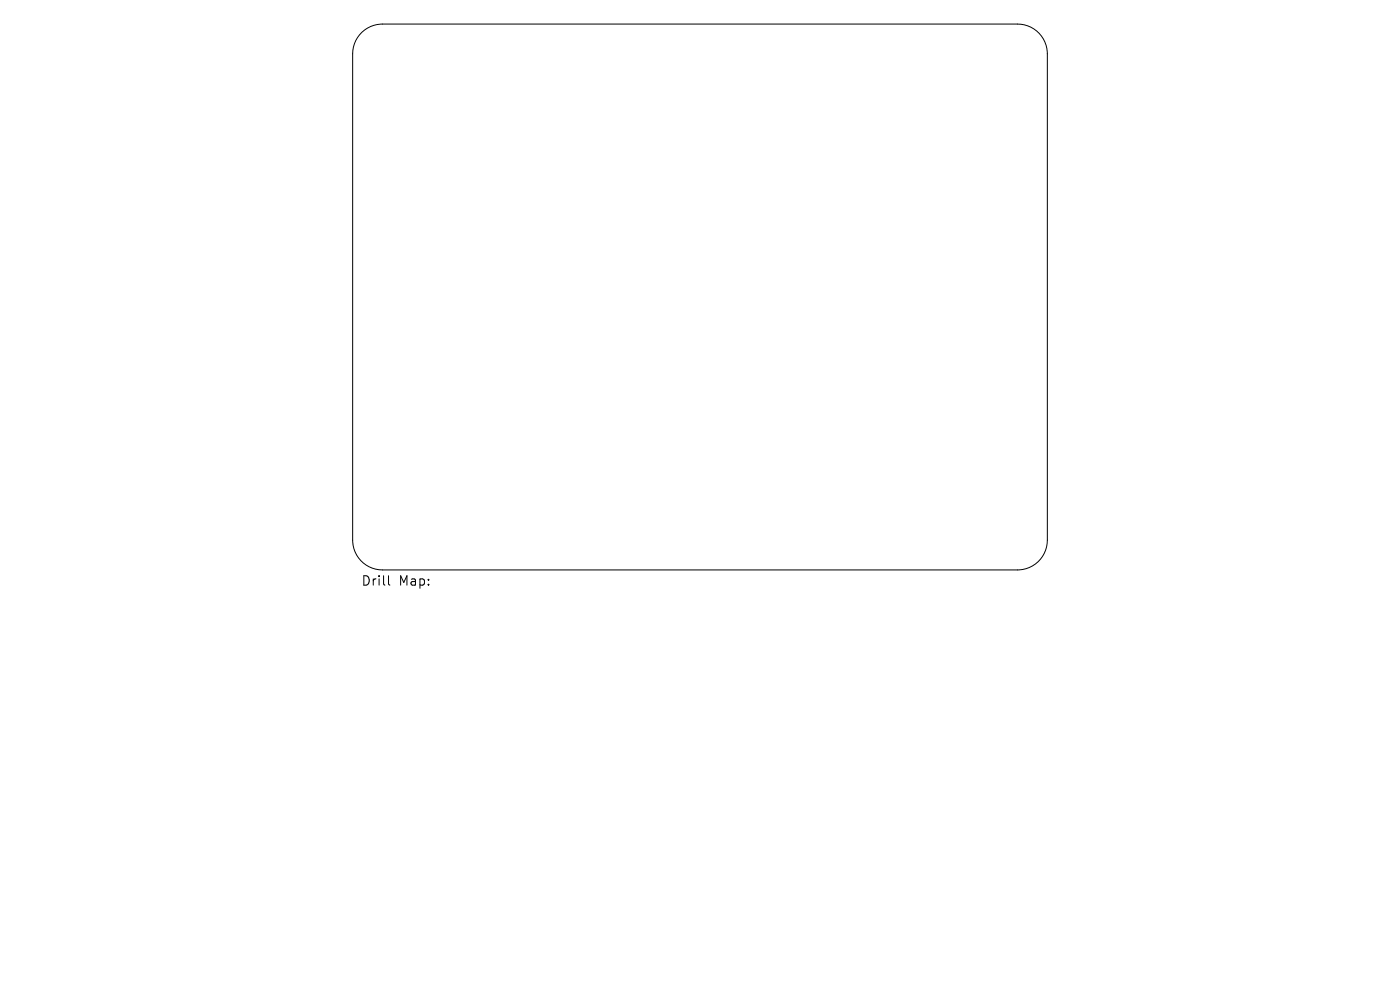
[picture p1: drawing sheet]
<svg xmlns="http://www.w3.org/2000/svg" width="297mm" height="210mm" viewBox="0 0 297 210" stroke-linecap="round" stroke-linejoin="round" font-family="sans-serif">
<defs><g id="words">
<g font-size="2.8">
<text x="76.7" y="124.5">Drill</text>
<text x="84.6" y="124.5">Map:</text>
</g>
</g></defs>
<path d="M76.8 6.8a6.3 6.3 0 0 1 4.3-1.7h134.8a6.3 6.3 0 0 1 6.3 6.3v103.2a6.3 6.3 0 0 1-6.3 6.3h-134.8a6.3 6.3 0 0 1-6.3-6.3v-103.2a6.3 6.3 0 0 1 2-4.6zM82.4 122.1v1.7l.3 .3" fill="none" stroke="#000" stroke-width=".21"/>
<use href="#words"/>
</svg>
